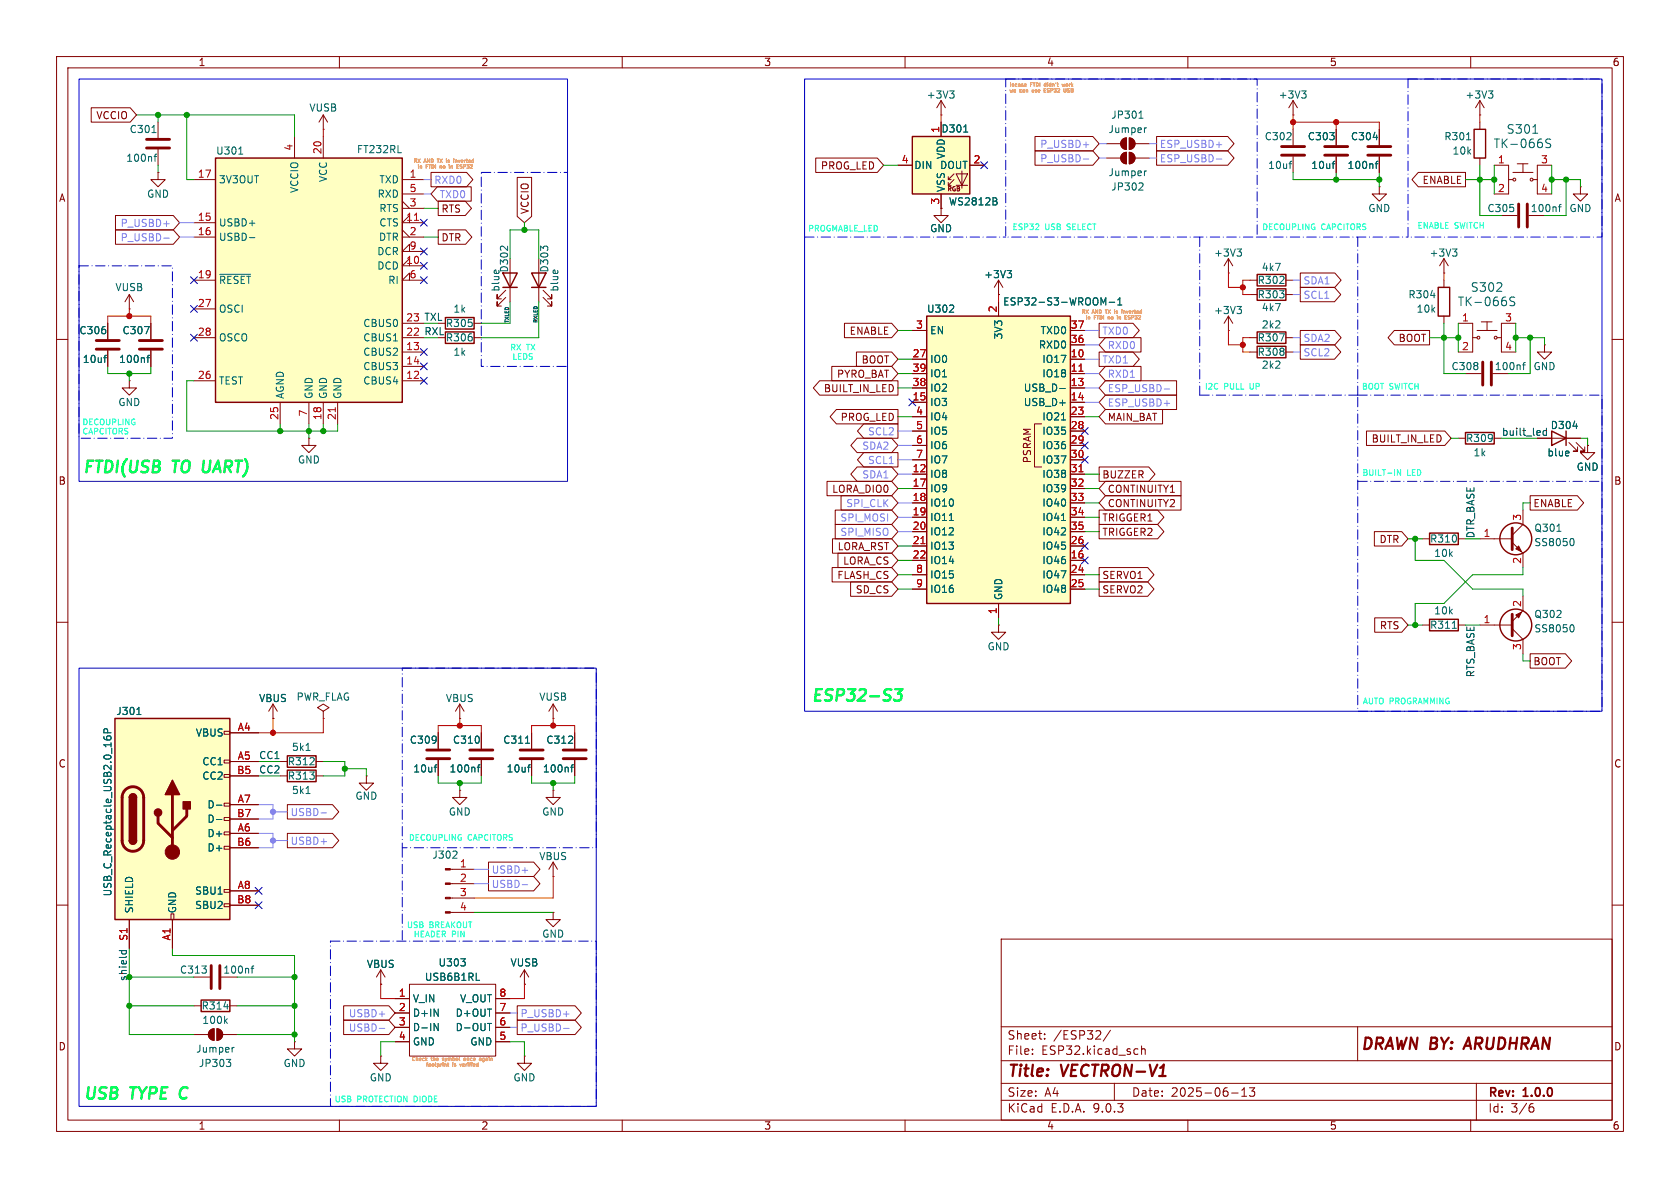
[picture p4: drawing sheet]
<svg xmlns="http://www.w3.org/2000/svg" width="297mm" height="210mm" viewBox="0 0 297 210" stroke-linecap="round" stroke-linejoin="round" font-family="sans-serif">
<defs><g id="words">
<g font-size="2.8" fill="#0f0">
<text x="14.4" y="84.2">FTDI(USB</text>
<text x="30.5" y="84.2">TO UART)</text>
<text x="143.2" y="124.6">ESP32-S3</text>
<text x="14.5" y="194.9">USB</text>
<text x="23" y="194.9">TYPE C</text>
</g>
<g font-size="2.8" fill="#840000">
<text x="178" y="190.9">Title:</text>
<text x="187.7" y="190.9">VECTRON-V1</text>
<text x="240.5" y="186.1">DRAWN BY:</text>
<text x="259.9" y="186.1">ARUDHRAN</text>
</g>
<g font-size="2.1" fill="#006464">
<text x="266.3" y="23.9">S301</text>
<text x="264" y="26.4">TK-066S</text>
<text x="259.9" y="51.8">S302</text>
<text x="257.6" y="54.3">TK-066S</text>
</g>
<g font-size="2.1" fill="#840000">
<text x="178" y="184">Sheet:</text>
<text x="186.2" y="184">/ESP32/</text>
<text x="178" y="186.7">File:</text>
<text x="184.1" y="186.7">ESP32.kicad_sch</text>
<text x="178" y="196.9">KiCad</text>
<text x="178" y="194.1">Size:</text>
<text x="184.7" y="194.1">A4</text>
<text x="185.7" y="196.9">E.D.A.</text>
<text x="193.3" y="196.9">9.0.3</text>
<text x="200" y="194.1">Date:</text>
<text x="207" y="194.1">2025-06-13</text>
<text x="263" y="194.3">Rev:</text>
<text x="263" y="196.9">Id:</text>
<text x="267.1" y="196.9">3/6</text>
<text x="269.4" y="194.3">1.0.0</text>
</g>
<g font-size="1.8" fill="#840000">
<text x="35" y="11.9">1</text>
<text x="85" y="11.9">2</text>
<text x="135" y="11.9">3</text>
<text x="185" y="11.9">4</text>
<text x="235" y="11.9">5</text>
<text x="285" y="11.9">6</text>
<text x="16.9" y="21.3">VCCIO</text>
<text x="10.3" y="35.9">A</text>
<text x="145" y="30.2">PROG_LED</text>
<text x="251.4" y="32.7">ENABLE</text>
<text x="285.3" y="35.9">A</text>
<text x="77.9" y="37.8">RTS</text>
<text x="93.7" y="37.9" transform="rotate(-90 93.7 37.9)">VCCIO</text>
<text x="77.9" y="42.9">DTR</text>
<text x="150.1" y="59.4">ENABLE</text>
<text x="152.2" y="64.5">BOOT</text>
<text x="247.2" y="60.6">BOOT</text>
<text x="145.6" y="69.5">BUILT_IN_LED</text>
<text x="147.9" y="67">PYRO_BAT</text>
<text x="148.5" y="74.6">PROG_LED</text>
<text x="195.7" y="74.6">MAIN_BAT</text>
<text x="182.5" y="82" transform="rotate(-90 182.5 82)">PSRAM</text>
<text x="242.4" y="78.4">BUILT_IN_LED</text>
<text x="10.3" y="85.9">B</text>
<text x="147" y="87.3">LORA_DIO0</text>
<text x="194.8" y="84.8">BUZZER</text>
<text x="195.7" y="87.3">CONTINUITY1</text>
<text x="195.7" y="89.9">CONTINUITY2</text>
<text x="271" y="89.9">ENABLE</text>
<text x="285.3" y="85.9">B</text>
<text x="194.8" y="94.9">TRIGGER2</text>
<text x="194.8" y="92.4">TRIGGER1</text>
<text x="148" y="97.5">LORA_RST</text>
<text x="149" y="100">LORA_CS</text>
<text x="243.8" y="96.2">DTR</text>
<text x="147.9" y="102.6">FLASH_CS</text>
<text x="151.2" y="105.1">SD_CS</text>
<text x="194.8" y="102.6">SERVO1</text>
<text x="194.8" y="105.1">SERVO2</text>
<text x="243.8" y="111.4">RTS</text>
<text x="271" y="117.8">BOOT</text>
<text x="10.3" y="135.9">C</text>
<text x="285.3" y="135.9">C</text>
<text x="10.3" y="185.9">D</text>
<text x="285.3" y="185.9">D</text>
<text x="35" y="199.9">1</text>
<text x="85" y="199.9">2</text>
<text x="135" y="199.9">3</text>
<text x="185" y="199.9">4</text>
<text x="235" y="199.9">5</text>
<text x="285" y="199.9">6</text>
</g>
<g font-size="1.8" fill="#006464">
<text x="163.7" y="17.6">+3V3</text>
<text x="226" y="17.6">+3V3</text>
<text x="259" y="17.6">+3V3</text>
<text x="22.8" y="23.7">C301</text>
<text x="54.6" y="19.9">VUSB</text>
<text x="166.3" y="23.6">D301</text>
<text x="195.9" y="23.7">Jumper</text>
<text x="196.4" y="21.2">JP301</text>
<text x="22.2" y="28.8">100nf</text>
<text x="38.1" y="27.5">U301</text>
<text x="63" y="27.3">FT232RL</text>
<text x="167.2" y="28.2" transform="rotate(-90 167.2 28.2)">VDD</text>
<text x="223.5" y="25">C302</text>
<text x="231.1" y="25">C303</text>
<text x="238.7" y="25">C304</text>
<text x="255.2" y="25">R301</text>
<text x="256.7" y="27.5">10k</text>
<text x="25.9" y="35.2">GND</text>
<text x="38.6" y="32.6">3V3OUT</text>
<text x="52.9" y="34.2" transform="rotate(-90 52.9 34.2)">VCCIO</text>
<text x="58" y="32.3" transform="rotate(-90 58 32.3)">VCC</text>
<text x="66.7" y="35.2">RXD</text>
<text x="67" y="32.6">TXD</text>
<text x="161.5" y="30.1">DIN</text>
<text x="166.1" y="30.1">DOUT</text>
<text x="167.2" y="34" transform="rotate(-90 167.2 34)">VSS</text>
<text x="195.9" y="31.3">Jumper</text>
<text x="196.4" y="33.9">JP302</text>
<text x="224.1" y="30.1">10uf</text>
<text x="231.7" y="30.1">10uf</text>
<text x="238.1" y="30.1">100nf</text>
<text x="38.6" y="40.2">USBD+</text>
<text x="67" y="37.7">RTS</text>
<text x="67" y="40.2">CTS</text>
<text x="164.3" y="41.2">GND</text>
<text x="167.6" y="36.5">WS2812B</text>
<text x="241.8" y="37.7">GND</text>
<text x="262.9" y="37.7">C305</text>
<text x="270.5" y="37.7">100nf</text>
<text x="277.4" y="37.7">GND</text>
<text x="38.6" y="42.8">USBD-</text>
<text x="66.6" y="45.3">DCR</text>
<text x="66.6" y="47.9">DCD</text>
<text x="66.9" y="42.8">DTR</text>
<text x="214.5" y="45.6">+3V3</text>
<text x="252.6" y="45.6">+3V3</text>
<text x="20.3" y="51.7">VUSB</text>
<text x="38.6" y="50.4">~{RESET}</text>
<text x="68.5" y="50.4">RI</text>
<text x="88.5" y="51.7" transform="rotate(-90 88.5 51.7)">blue</text>
<text x="90" y="48.3" transform="rotate(-90 90 48.3)">D302</text>
<text x="97.1" y="48.3" transform="rotate(-90 97.1 48.3)">D303</text>
<text x="98.9" y="51.7" transform="rotate(-90 98.9 51.7)">blue</text>
<text x="173.9" y="49.4">+3V3</text>
<text x="222.2" y="50.4">R302</text>
<text x="222.2" y="52.9">R303</text>
<text x="223" y="48.1">4k7</text>
<text x="248.9" y="52.9">R304</text>
<text x="13.9" y="59.3">C306</text>
<text x="21.6" y="59.3">C307</text>
<text x="38.6" y="55.5">OSCI</text>
<text x="64.1" y="58">CBUS0</text>
<text x="78.7" y="58">R305</text>
<text x="80.1" y="55.5">1k</text>
<text x="163.8" y="55.5">U302</text>
<text x="164.3" y="59.3">EN</text>
<text x="177.2" y="54.2">ESP32-S3-WROOM-1</text>
<text x="183.9" y="59.3">TXD0</text>
<text x="214.5" y="55.7">+3V3</text>
<text x="223" y="58.3">2k2</text>
<text x="223" y="55.2">4k7</text>
<text x="250.3" y="55.5">10k</text>
<text x="14.5" y="64.4">10uf</text>
<text x="21" y="64.4">100nf</text>
<text x="38.6" y="60.6">OSCO</text>
<text x="64.1" y="60.6">CBUS1</text>
<text x="64.1" y="63.1">CBUS2</text>
<text x="64.1" y="65.6">CBUS3</text>
<text x="78.7" y="60.6">R306</text>
<text x="80.1" y="63.1">1k</text>
<text x="164.3" y="64.4">IO0</text>
<text x="177.4" y="60.1" transform="rotate(-90 177.4 60.1)">3V3</text>
<text x="183.6" y="61.8">RXD0</text>
<text x="184.2" y="64.4">IO17</text>
<text x="222.2" y="60.6">R307</text>
<text x="222.2" y="63.1">R308</text>
<text x="223" y="65.4">2k2</text>
<text x="256.5" y="65.6">C308</text>
<text x="264.2" y="65.6">100nf</text>
<text x="271" y="65.6">GND</text>
<text x="20.8" y="72">GND</text>
<text x="38.6" y="68.2">TEST</text>
<text x="50.4" y="70.6" transform="rotate(-90 50.4 70.6)">AGND</text>
<text x="55.5" y="70.6" transform="rotate(-90 55.5 70.6)">GND</text>
<text x="58" y="70.6" transform="rotate(-90 58 70.6)">GND</text>
<text x="60.6" y="70.6" transform="rotate(-90 60.6 70.6)">GND</text>
<text x="64.1" y="68.2">CBUS4</text>
<text x="164.3" y="66.9">IO1</text>
<text x="164.3" y="69.4">IO2</text>
<text x="164.3" y="72">IO3</text>
<text x="180.9" y="69.4">USB_D-</text>
<text x="180.9" y="72">USB_D+</text>
<text x="184.2" y="66.9">IO18</text>
<text x="164.3" y="74.5">IO4</text>
<text x="164.3" y="77.1">IO5</text>
<text x="184.2" y="74.5">IO21</text>
<text x="184.2" y="77.1">IO35</text>
<text x="274.1" y="76">D304</text>
<text x="52.6" y="82.1">GND</text>
<text x="164.3" y="79.6">IO6</text>
<text x="164.3" y="82.1">IO7</text>
<text x="184.2" y="79.6">IO36</text>
<text x="184.2" y="82.1">IO37</text>
<text x="259.1" y="78.3">R309</text>
<text x="260.4" y="80.9">1k</text>
<text x="273.5" y="80.9">blue</text>
<text x="278.6" y="83.4">GND</text>
<text x="164.3" y="84.7">IO8</text>
<text x="164.3" y="87.2">IO9</text>
<text x="164.3" y="89.8">IO10</text>
<text x="184.2" y="84.7">IO38</text>
<text x="184.2" y="87.2">IO39</text>
<text x="184.2" y="89.8">IO40</text>
<text x="164.3" y="92.3">IO11</text>
<text x="164.3" y="94.8">IO12</text>
<text x="184.2" y="92.3">IO41</text>
<text x="184.2" y="94.8">IO42</text>
<text x="271.2" y="94.2">Q301</text>
<text x="164.3" y="97.4">IO13</text>
<text x="164.3" y="99.9">IO14</text>
<text x="184.2" y="97.4">IO45</text>
<text x="184.2" y="99.9">IO46</text>
<text x="252.7" y="96.1">R310</text>
<text x="253.4" y="98.7">10k</text>
<text x="271.2" y="96.7">SS8050</text>
<text x="164.3" y="102.5">IO15</text>
<text x="164.3" y="105">IO16</text>
<text x="177.4" y="106.2" transform="rotate(-90 177.4 106.2)">GND</text>
<text x="184.2" y="102.5">IO47</text>
<text x="184.2" y="105">IO48</text>
<text x="252.7" y="111.4">R311</text>
<text x="253.4" y="108.8">10k</text>
<text x="271.2" y="109.4">Q302</text>
<text x="271.2" y="112">SS8050</text>
<text x="174.5" y="115.2">GND</text>
<text x="45.7" y="124.3">VBUS</text>
<text x="52.3" y="124.1">PWR_FLAG</text>
<text x="78.7" y="124.3">VBUS</text>
<text x="95.2" y="124.1">VUSB</text>
<text x="20.5" y="126.6">J301</text>
<text x="34.5" y="130.4">VBUS</text>
<text x="72.4" y="131.7">C309</text>
<text x="80" y="131.7">C310</text>
<text x="88.9" y="131.7">C311</text>
<text x="96.5" y="131.7">C312</text>
<text x="35.7" y="135.5">CC1</text>
<text x="50.8" y="135.5">R312</text>
<text x="51.5" y="132.9">5k1</text>
<text x="73" y="136.8">10uf</text>
<text x="79.4" y="136.8">100nf</text>
<text x="89.5" y="136.8">10uf</text>
<text x="95.9" y="136.8">100nf</text>
<text x="35.7" y="138">CC2</text>
<text x="36.6" y="143.1">D-</text>
<text x="50.8" y="138">R313</text>
<text x="51.5" y="140.6">5k1</text>
<text x="62.7" y="141.6">GND</text>
<text x="36.6" y="145.6">D-</text>
<text x="36.6" y="148.2">D+</text>
<text x="79.2" y="144.4">GND</text>
<text x="95.8" y="144.4">GND</text>
<text x="36.6" y="150.7">D+</text>
<text x="76.3" y="152">J302</text>
<text x="95.2" y="152.2">VBUS</text>
<text x="19.9" y="158.5" transform="rotate(-90 19.9 158.5)">USB_C_Receptacle_USB2.0_16P</text>
<text x="23.7" y="161.5" transform="rotate(-90 23.7 161.5)">SHIELD</text>
<text x="31.3" y="161.5" transform="rotate(-90 31.3 161.5)">GND</text>
<text x="34.4" y="158.3">SBU1</text>
<text x="34.4" y="160.9">SBU2</text>
<text x="95.8" y="166">GND</text>
<text x="31.7" y="172.3">C313</text>
<text x="39.4" y="172.3">100nf</text>
<text x="64.8" y="171.3">VBUS</text>
<text x="75" y="173.6">USB6B1RL</text>
<text x="77.4" y="171">U303</text>
<text x="90.2" y="171">VUSB</text>
<text x="35.5" y="178.7">R314</text>
<text x="72.9" y="177.4">V_IN</text>
<text x="72.9" y="179.9">D+IN</text>
<text x="80.4" y="179.9">D+OUT</text>
<text x="81.2" y="177.4">V_OUT</text>
<text x="35.7" y="181.2">100k</text>
<text x="72.9" y="182.5">D-IN</text>
<text x="72.9" y="185">GND</text>
<text x="80.4" y="182.5">D-OUT</text>
<text x="83" y="185">GND</text>
<text x="34.6" y="186.3">Jumper</text>
<text x="35.1" y="188.8">JP303</text>
<text x="50" y="188.8">GND</text>
<text x="65.3" y="191.4">GND</text>
<text x="90.7" y="191.4">GND</text>
</g>
<g font-size="1.8" fill="#a90000">
<text x="166.1" y="23.6" transform="rotate(-90 166.1 23.6)">1</text>
<text x="51.8" y="26.7" transform="rotate(-90 51.8 26.7)">4</text>
<text x="56.9" y="27.3" transform="rotate(-90 56.9 27.3)">20</text>
<text x="159.3" y="29">4</text>
<text x="172" y="29">2</text>
<text x="264.7" y="29">1</text>
<text x="272.3" y="29">3</text>
<text x="34.9" y="31.5">17</text>
<text x="72.3" y="31.5">1</text>
<text x="72.3" y="34">5</text>
<text x="264.7" y="34">2</text>
<text x="272.3" y="34">4</text>
<text x="34.9" y="39.1">15</text>
<text x="34.9" y="41.7">16</text>
<text x="71.7" y="39.1">11</text>
<text x="72.3" y="36.6">3</text>
<text x="72.3" y="41.7">2</text>
<text x="166.1" y="36.3" transform="rotate(-90 166.1 36.3)">3</text>
<text x="71.7" y="46.7">10</text>
<text x="72.3" y="44.2">9</text>
<text x="34.9" y="49.3">19</text>
<text x="72.3" y="49.3">6</text>
<text x="34.9" y="54.4">27</text>
<text x="34.9" y="59.4">28</text>
<text x="71.7" y="56.9">23</text>
<text x="71.7" y="59.4">22</text>
<text x="161.9" y="58.2">3</text>
<text x="176.3" y="55.3" transform="rotate(-90 176.3 55.3)">2</text>
<text x="189.2" y="58.2">37</text>
<text x="258.4" y="56.9">1</text>
<text x="266" y="56.9">3</text>
<text x="71.7" y="62">13</text>
<text x="71.7" y="64.5">14</text>
<text x="161.2" y="63.2">27</text>
<text x="161.2" y="65.8">39</text>
<text x="189.2" y="60.7">36</text>
<text x="189.2" y="63.2">10</text>
<text x="189.2" y="65.8">11</text>
<text x="258.4" y="62">2</text>
<text x="266" y="62">4</text>
<text x="34.9" y="67.1">26</text>
<text x="71.7" y="67.1">12</text>
<text x="161.2" y="68.3">38</text>
<text x="161.2" y="70.9">15</text>
<text x="189.2" y="68.3">13</text>
<text x="189.2" y="70.9">14</text>
<text x="49.3" y="74.3" transform="rotate(-90 49.3 74.3)">25</text>
<text x="54.4" y="73.7" transform="rotate(-90 54.4 73.7)">7</text>
<text x="56.9" y="74.3" transform="rotate(-90 56.9 74.3)">18</text>
<text x="59.4" y="74.3" transform="rotate(-90 59.4 74.3)">21</text>
<text x="161.9" y="73.4">4</text>
<text x="161.9" y="75.9">5</text>
<text x="189.2" y="73.4">23</text>
<text x="189.2" y="75.9">28</text>
<text x="161.2" y="83.6">12</text>
<text x="161.9" y="78.5">6</text>
<text x="161.9" y="81">7</text>
<text x="189.2" y="78.5">29</text>
<text x="189.2" y="81">30</text>
<text x="189.2" y="83.6">31</text>
<text x="161.2" y="86.1">17</text>
<text x="161.2" y="88.6">18</text>
<text x="189.2" y="86.1">32</text>
<text x="189.2" y="88.6">33</text>
<text x="161.2" y="91.2">19</text>
<text x="161.2" y="93.7">20</text>
<text x="189.2" y="91.2">34</text>
<text x="189.2" y="93.7">35</text>
<text x="262.2" y="95">1</text>
<text x="269" y="92.1" transform="rotate(-90 269 92.1)">3</text>
<text x="161.2" y="96.3">21</text>
<text x="161.2" y="98.8">22</text>
<text x="161.9" y="101.3">8</text>
<text x="189.2" y="96.3">26</text>
<text x="189.2" y="98.8">16</text>
<text x="189.2" y="101.3">24</text>
<text x="269" y="99.8" transform="rotate(-90 269 99.8)">2</text>
<text x="161.9" y="103.9">9</text>
<text x="189.2" y="103.9">25</text>
<text x="269" y="107.4" transform="rotate(-90 269 107.4)">2</text>
<text x="176.3" y="108.7" transform="rotate(-90 176.3 108.7)">1</text>
<text x="262.2" y="110.2">1</text>
<text x="269" y="115" transform="rotate(-90 269 115)">3</text>
<text x="41.9" y="129.3">A4</text>
<text x="41.8" y="136.9">B5</text>
<text x="41.9" y="134.4">A5</text>
<text x="41.9" y="142">A7</text>
<text x="41.8" y="144.5">B7</text>
<text x="41.8" y="149.6">B6</text>
<text x="41.9" y="147.1">A6</text>
<text x="81.2" y="153.4">1</text>
<text x="81.2" y="156">2</text>
<text x="41.8" y="159.8">B8</text>
<text x="41.9" y="157.2">A8</text>
<text x="81.2" y="158.5">3</text>
<text x="81.2" y="161">4</text>
<text x="22.6" y="166.4" transform="rotate(-90 22.6 166.4)">S1</text>
<text x="30.2" y="166.4" transform="rotate(-90 30.2 166.4)">A1</text>
<text x="70.4" y="176.3">1</text>
<text x="70.4" y="178.8">2</text>
<text x="88.2" y="176.3">8</text>
<text x="88.2" y="178.8">7</text>
<text x="70.4" y="181.4">3</text>
<text x="70.4" y="183.9">4</text>
<text x="88.2" y="181.4">6</text>
<text x="88.2" y="183.9">5</text>
</g>
<g font-size="1.8" fill="#7f7fff">
<text x="183.8" y="28.9">P_USBD-</text>
<text x="183.8" y="26.4">P_USBD+</text>
<text x="204.9" y="26.4">ESP_USBD+</text>
<text x="204.9" y="28.9">ESP_USBD-</text>
<text x="76.7" y="32.7">RXD0</text>
<text x="77.6" y="35.2">TXD0</text>
<text x="21.2" y="40.3">P_USBD+</text>
<text x="21.2" y="42.9">P_USBD-</text>
<text x="230.3" y="50.5">SDA1</text>
<text x="230.3" y="53">SCL1</text>
<text x="194.8" y="59.4">TXD0</text>
<text x="194.8" y="64.5">TXD1</text>
<text x="195.7" y="61.9">RXD0</text>
<text x="230.3" y="60.6">SDA2</text>
<text x="230.3" y="63.2">SCL2</text>
<text x="195.7" y="67">RXD1</text>
<text x="195.7" y="69.5">ESP_USBD-</text>
<text x="153.4" y="77.2">SCL2</text>
<text x="195.7" y="72.1">ESP_USBD+</text>
<text x="152.3" y="79.7">SDA2</text>
<text x="153.4" y="82.2">SCL1</text>
<text x="149.5" y="89.9">SPI_CLK</text>
<text x="152.3" y="84.8">SDA1</text>
<text x="148.5" y="94.9">SPI_MISO</text>
<text x="148.5" y="92.4">SPI_MOSI</text>
<text x="51.3" y="149.5">USBD+</text>
<text x="51.3" y="144.5">USBD-</text>
<text x="86.8" y="154.6">USBD+</text>
<text x="86.8" y="157.2">USBD-</text>
<text x="61.6" y="182.6">USBD-</text>
<text x="61.6" y="180">USBD+</text>
<text x="91.9" y="182.6">P_USBD-</text>
<text x="91.9" y="180">P_USBD+</text>
</g>
<g font-size="1.8" fill="#009600">
<text x="74.9" y="59.3">RXL</text>
<text x="74.9" y="56.8">TXL</text>
<text x="260.9" y="95.3" transform="rotate(-90 260.9 95.3)">DTR_BASE</text>
<text x="260.9" y="119.8" transform="rotate(-90 260.9 119.8)">RTS_BASE</text>
</g>
<g font-size="1.8" fill="#0f0f0f">
<text x="265.4" y="77.1">built_led</text>
<text x="45.7" y="136.8">CC2</text>
<text x="45.7" y="134.3">CC1</text>
<text x="22.5" y="173.5" transform="rotate(-90 22.5 173.5)">shield</text>
</g>
<g font-size="1.4" fill="#0ff">
<text x="142.8" y="41.1">PROGMABLE_LED</text>
<text x="178.9" y="40.9">ESP32</text>
<text x="184.7" y="40.9">USB</text>
<text x="188.8" y="40.9">SELECT</text>
<text x="223" y="40.9">DECOUPLING</text>
<text x="233.6" y="40.9">CAPCITORS</text>
<text x="250.5" y="40.6">ENABLE</text>
<text x="257.1" y="40.6">SWITCH</text>
<text x="90.1" y="62.2">RX</text>
<text x="90.5" y="63.8">LEDS</text>
<text x="93.1" y="62.2">TX</text>
<text x="212.9" y="69.1">I2C</text>
<text x="216.4" y="69.1">PULL</text>
<text x="221.1" y="69.1">UP</text>
<text x="240.7" y="69.1">BOOT SWITCH</text>
<text x="14.5" y="75.4">DECOUPLING</text>
<text x="14.5" y="77">CAPCITORS</text>
<text x="240.7" y="84.3">BUILT-IN</text>
<text x="248.7" y="84.3">LED</text>
<text x="240.8" y="124.7">AUTO PROGRAMMING</text>
<text x="72.2" y="148.8">DECOUPLING</text>
<text x="82.7" y="148.8">CAPCITORS</text>
<text x="71.8" y="164.3">USB</text>
<text x="73" y="165.9">HEADER PIN</text>
<text x="75.9" y="164.3">BREAKOUT</text>
<text x="59.1" y="195.1">USB</text>
<text x="63.1" y="195.1">PROTECTION DIODE</text>
</g>
<text font-size="1.1" fill="#840000" x="167.4" y="34">RGB</text>
<g font-size=".9" fill="#f90">
<text x="178.3" y="16.6">we</text>
<text x="178.3" y="15.5">Incase</text>
<text x="180.3" y="16.6">can</text>
<text x="182.2" y="15.5">FTDI</text>
<text x="182.8" y="16.6">use</text>
<text x="185" y="15.5">didn't</text>
<text x="185.3" y="16.6">ESP32</text>
<text x="188.5" y="15.5">work</text>
<text x="189.1" y="16.6">USB</text>
<text x="73" y="29">RX</text>
<text x="75" y="29">AND</text>
<text x="77.7" y="29">TX</text>
<text x="79.6" y="29">is</text>
<text x="81.2" y="29">inverted</text>
<text x="73.7" y="30">in</text>
<text x="75.4" y="30">FTDI</text>
<text x="78.1" y="30">no</text>
<text x="80.1" y="30">in</text>
<text x="81.8" y="30">ESP32</text>
<text x="191.1" y="55.7">RX</text>
<text x="191.8" y="56.7">in</text>
<text x="193.1" y="55.7">AND</text>
<text x="193.5" y="56.7">FTDI</text>
<text x="195.8" y="55.7">TX</text>
<text x="196.2" y="56.7">no</text>
<text x="197.7" y="55.7">is</text>
<text x="198.2" y="56.7">in</text>
<text x="199.3" y="55.7">inverted</text>
<text x="199.9" y="56.7">ESP32</text>
<text x="72.6" y="187.7">Check</text>
<text x="75.2" y="188.8">footprint</text>
<text x="76.3" y="187.7">the</text>
<text x="78.6" y="187.7">symbol</text>
<text x="80.1" y="188.8">is</text>
<text x="81.7" y="188.8">verified</text>
<text x="82.7" y="187.7">once</text>
<text x="85.8" y="187.7">again</text>
</g>
<g font-size=".9" fill="#0f0f0f">
<text x="90" y="57.2" transform="rotate(-90 90 57.2)">TXLED</text>
<text x="95.1" y="57.2" transform="rotate(-90 95.1 57.2)">RXLED</text>
</g>
</g></defs>
<g fill="none" stroke="#840000" stroke-width=".18">
<path d="M10 10h277v190h-277zM12 12h273v186h-273zM60 10v2M110 10v2M160 10v2M210 10v2M260 10v2M57.1 22.9h.1M57.1 20.3l-.7 1.3M57.1 20.3l.8 1.3M57.1 20.3v2.6M228.6 22.9v2.8"/>
<path d="M228.6 27.7v2.8M83.8 59.7h1.3M83.8 57.2h1.3M95.2 48.3v5M96 52.6l1.5 1.5v-.8v.8h-.7M96 51.3l1.5 1.5v-.7v.7h-.7M217.2 58.4h.1M217.2 48.3h.1M217.2 55.9l-.8 1.3M217.2 55.9l.7 1.3M217.2 45.7v2.6M217.2 55.9v2.5"/>
<path d="M217.2 45.7l-.8 1.3M217.2 45.7l.7 1.3M221 52.1h1.2M221 49.5h1.2M221 59.7h1.2M227.3 52.1h1.3M227.3 49.5h1.3M227.3 59.7h1.3M255.3 49.5v1.3M255.3 55.9v1.3M10 60h2M54.6 77.5v1.2h1.3l-1.3 1.3-1.3-1.3h1.3"/>
<path d="M54.6 77.5h.1M285 60h2M261.6 95.3h5.7M267.3 95.9l1.9 1.9v2.5M269.2 90.2v2.5l-1.9 1.9M10 110h2M261.6 110.5h5.7M267.3 111.1l1.9 1.9v2.6M269.2 105.4v2.6l-1.9 1.9M285 110h2M49.5 134.6h1.3M55.9 134.6h1.2"/>
<path d="M77.5 129.5v2.8M77.5 134.4v2.8M81.3 139.7v1.3h1.2l-1.2 1.2-1.3-1.2h1.3M81.3 139.7h.1M81.3 127h.1M81.3 124.5l-.8 1.2M81.3 124.5l.7 1.2M81.3 124.5v2.5M85.1 129.5v2.8M85.1 134.4v2.8M94 129.5v2.8M94 134.4v2.8"/>
<path d="M97.8 139.7v1.3h1.3l-1.3 1.2-1.3-1.2h1.3M97.8 139.7h.1M97.8 127h.1M97.8 124.5l-.8 1.2M97.8 124.5l.8 1.2M97.8 124.5v2.5M101.6 129.5v2.8M101.6 134.4v2.8M79.6 153.7h4.2M79.6 156.2h4.2M79.6 158.8h4.2M10 160h2"/>
<path d="M34.3 172.7h2.8M79.6 161.3h4.2M177 166h108v32h-108zM285 160h2M34.3 182.9h2.5M37.1 182.2l.7-.3v2a1.02 1.02 0 0 1-.9-.6 1.02 1.02 0 0 1 .2-1.1zM38.4 181.9a1.02 1.02 0 0 1 1 1 1.02 1.02 0 0 1-1 1zM39.4 182.9h2.5M60 198v2M67.3 186.7v1.3h1.3l-1.3 1.2-1.3-1.2h1.3M67.3 186.7h.1M110 198v2"/>
<path d="M160 198v2M177 194.5h108M177 191.5h108M177 187.5h108M177 181.5h108M182.5 186.3v.1M182.5 185.5v.1M184.7 183.6v.1M184.7 182.8v.1M196.3 182.1l-1.3 2M197 191.5v3M201 185.4l.2 .1"/>
<path d="M201.2 186.3l-.2 .1M201.8 184.9v1.5M201.8 185.5l.2-.1 .4 .1 .1 .9M210 198v2M217.7 193.2h1.2M219.5 193.8h.9M219.5 192.7l.5-.4v1.5M220.9 192.3h.9l-.5 .6 .4 .1v.7l-.2 .1h-.4l-.2-.1M240 181.5v6M260 198v2M261 191.5v6.5M270.6 195.7h.4l.2 .3-.1 .5-.5 .1"/>
<path d="M271 195.1l-.4 .1"/>
</g>
<path d="M259.6 183.4l-.9 2" fill="none" stroke="#840000" stroke-width=".4"/>
<g fill="none" stroke="#840000" stroke-width=".51">
<path d="M226.6 25.9h4M226.6 27.4h4M267.3 93.3v3.9M267.3 108.6v3.8M75.4 132.6h4.1M75.4 134.1h4.1M83.1 132.6h4M83.1 134.1h4M91.9 132.6h4.1M91.9 134.1h4.1M99.6 132.6h4M99.6 134.1h4"/>
<path d="M37.3 170.7v4.1M38.9 170.7v4.1"/>
</g>
<g fill="none" stroke="#006464" stroke-width=".18">
<path d="M227.9 28.9h.5M228.4 28.5l-.3 .1M97.8 47.8l.3-.1 .1 .7M218.7 54.2h.8l-.5 .5M218.7 44h.8l-.5 .5M219.2 54.7l.3 .2v.3l-.3 .2M219.2 44.5l.3 .2v.3l-.3 .3M226.2 59h.9l-.6 1.3M252.9 52.2h.8M275.2 93.9h.8M278 95.2a.79 .79 0 0 1 0 1.3M278 110.4a.79 .79 0 0 1 0 1.3"/>
<path d="M54.1 132.7h.7M76.8 135.6h.4M77.2 135.2l-.2 .1M84.4 135.6h.5M84.9 135.2l-.3 .2v1.1M92.9 131.4h.7M93.3 135.6h.4M93.7 135.2l-.2 .1M100.9 135.6h.5M101.4 135.2l-.3 .2v1.1M80.7 150.5l.1 .2-.1 .3-.7 .7h.8M44.4 171.2h.5"/>
<path d="M44.9 170.8l-.3 .1v1.1M40 187.3h.8l-.4 .5M40.5 187.8l.3 .2v.3l-.3 .2M41.4 185.2l-.3 .1"/>
</g>
<g fill="none" stroke="#840000" stroke-width=".25">
<path d="M78.7 56.1h5.1v2.1h-5.1zM78.7 58.7h5.1v2h-5.1zM94 48.3h2.5l-1.3 2.5zM94 50.8h2.5M222.2 51.1h5.1v2h-5.1zM222.2 48.5h5.1v2h-5.1zM222.2 58.7h5.1v2h-5.1zM254.3 50.8h2v5.1h-2zM50.8 133.6h5.1v2h-5.1z"/>
<circle cx="268" cy="95.2" r="2.82"/>
<circle cx="268" cy="110.5" r="2.82"/>
</g>
<g fill="#840000" stroke="#840000" stroke-width=".18">
<path d="M78.7 153.5h.9v.3h-.9z"/>
<path d="M78.7 156.1h.9v.2h-.9z"/>
<path d="M78.7 158.6h.9v.3h-.9z"/>
<path d="M78.7 161.2h.9v.2h-.9z"/>
<path d="M37.1 182.2l.7-.3v2a1.02 1.02 0 0 1-.9-.6 1.02 1.02 0 0 1 .2-1.1z"/>
<path d="M38.4 181.9a1.02 1.02 0 0 1 1 1 1.02 1.02 0 0 1-1 1z"/>
<path d="M268 108.7l1-.5-.5 1z"/>
<path d="M268 97l.5-.5 .5 1z"/>
</g>
<path d="M38.1 27.9h33v43.2h-33z" fill="#ffffc2"/>
<path d="M38.1 27.9h33v43.2h-33zM88.9 48.3h2.5l-1.2 2.5zM88.9 50.8h2.5M222.2 61.2h5.1v2h-5.1zM259.1 76.5h5.1v2h-5.1zM274.3 76.2l2.6 1.3-2.6 1.2zM276.9 76.2v2.5M252.7 94.2h5.1v2.1h-5.1zM252.7 109.5h5.1v2h-5.1zM50.8 136.1h5.1v2.1h-5.1z" fill="none" stroke="#840000" stroke-width=".25"/>
<g fill="none" stroke="#840000" stroke-width=".18">
<path d="M27.9 30.5v1.3h1.3l-1.3 1.2-1.2-1.2h1.2M27.9 30.5h.1M27.9 21.6v2.8M27.9 26.4v2.8M34.3 31.8h3.8M34.3 39.4h3.8M52.1 24.1v3.8M57.1 24.1v3.8M71.1 31.8h3.8M71.1 34.3h3.8M71.1 36.8h3.8M71.1 35.6l1.3 1.2"/>
<path d="M72.4 39.4v-1.3l-1.3 1.3h3.8M236.2 22.9v2.8M236.2 27.7v2.8M243.8 33v1.3h1.3l-1.3 1.3-1.2-1.3h1.2M243.8 33h.1M243.8 22.9v2.8M243.8 27.7v2.8M19 57.2v2.7M22.9 54.6h.1M22.9 52.1l-.8 1.2M22.9 52.1l.7 1.2M22.9 52.1v2.5"/>
<path d="M26.7 57.2v2.7M34.3 41.9h3.8M34.3 49.5h3.8M34.3 54.6h3.8M34.3 59.7h3.8M71.1 41.9h3.8M71.1 59.7h3.8M71.1 40.6l1.3 1.3M71.1 57.2h3.8M72.4 44.5v-1.3l-1.3 1.3h3.8M72.4 47v-1.3l-1.3 1.3h3.8M72.4 49.5v-1.2l-1.3 1.2h3.8"/>
<path d="M89.4 52.6l-1.5 1.5v-.8v.8h.7M89.4 51.3l-1.5 1.5v-.7v.7h.7M90.2 48.3v5M19 62v2.8M22.9 67.3v1.3h1.2l-1.2 1.3-1.3-1.3h1.3M22.9 67.3h.1M26.7 62v2.8M34.3 67.3h3.8M49.5 71.1v3.8M54.6 71.1v3.8M57.1 71.1v3.8M59.7 71.1v3.8"/>
<path d="M71.1 67.3h3.8M71.1 62.2h3.8M71.1 64.8h3.8M221 62.2h1.2M227.3 62.2h1.3M257.8 77.5h1.3M259.1 66h2.8M264.2 77.5h1.2M271.8 77.5h7.6M273 61v1.2h1.3l-1.3 1.3-1.2-1.3h1.2M273 61h.1M277.4 78.2l1.5 1.6h-.8h.8v-.8"/>
<path d="M278.6 78.2l1.6 1.6h-.8h.8v-.8M280.7 78.7v1.3h1.2l-1.2 1.3-1.3-1.3h1.3M280.7 78.7h.1M251.5 95.3h1.2M257.8 95.3h1.3M251.5 110.5h1.2M257.8 110.5h1.3M49.5 137.2h1.3M55.9 137.2h1.2M57.1 125.7l1.1-.6-1.1-.6-1 .6 1 .6v1.3M57.1 127h.1M64.8 137.2v1.2h1.2l-1.2 1.3-1.3-1.3h1.3"/>
<path d="M64.8 137.2h.1M67.3 174h.1M67.3 171.5l-.8 1.2M67.3 171.5l.8 1.2M67.3 171.5v2.5M69.8 176.5h2.6M69.8 179.1h2.6M72.4 174h15.2v12.7h-15.2zM87.6 176.5h2.6M87.6 179.1h2.6M92.7 174h.1M92.7 171.5l-.8 1.2"/>
<path d="M92.7 171.5l.8 1.2M92.7 171.5v2.5M97.8 161.3v1.3h1.3l-1.3 1.2-1.3-1.2h1.3M97.8 161.3h.1M52.1 184.2v1.2h1.2l-1.2 1.3-1.3-1.3h1.3M52.1 184.2h.1M69.8 181.6h2.6M69.8 184.2h2.6M87.6 181.6h2.6M87.6 184.2h2.6"/>
</g>
<g fill="none" stroke="#006464" stroke-width=".18">
<path d="M26.9 23.4h.7M27.2 27.7h.5M27.7 27.2l-.3 .2v1.1M42.2 27.2h.7M70.4 27h.6M235.5 28.9h.5M236 28.5l-.3 .1M242.8 24.3h.7M243.1 28.9h.5M243.6 28.5l-.3 .2v1.1M25.5 57.7h.9l-.6 1.3M38.8 48.5h5.5"/>
<path d="M44.1 42h1M87.4 47.8l.3-.1 .1 .7M18.3 63.2h.5M18.8 62.8l-.2 .1M26 63.2h.4M26.4 62.8l-.3 .2v1.1M269.2 64.5h.5M269.7 64.1l-.3 .2v1M277.3 79.8l.1 .2-.6 .2M278.1 75.3h.8M256.8 111.1h.7M54.1 140.3h.7"/>
<path d="M76.7 178.4l.8 1.2v-1.2M81.5 169.5h.7l-.4 .5M82.2 170.1v.5M84.2 173.3h.6M76.7 180.9l.8 1.3v-1.3M86.2 180.9h.7"/>
</g>
<path d="M73.3 39h.7M59.3 72.1v.7" fill="none" stroke="#a90000" stroke-width=".18"/>
<path d="M25.9 24.6h4.1M25.9 26.2h4.1M234.2 25.9h4.1M234.2 27.4h4.1M241.8 25.9h4.1M241.8 27.4h4.1M17 60.2h4.1M17 61.7h4.1M24.6 60.2h4.1M24.6 61.7h4.1M262.1 64v4.1M263.7 64v4.1" fill="none" stroke="#840000" stroke-width=".51"/>
<path d="M20.3 127h20.3v35.6h-20.3z" fill="#ffffc2"/>
<g fill="none" stroke="#840000" stroke-width=".18">
<path d="M166.4 36.8v1.3h1.2l-1.2 1.3-1.3-1.3h1.3M166.4 36.8h.1M255.3 48.3h.1M255.3 45.7l-.8 1.3M255.3 45.7l.7 1.3M255.3 45.7v2.6M39.6 129.3h1v.5h-1zM39.6 134.4h1v.5h-1zM39.6 136.9h1v.5h-1zM40.6 129.5h5.1M40.6 134.6h5.1M40.6 137.2h5.1"/>
<path d="M48.3 127h.1M48.3 124.5l-.8 1.2M48.3 124.5l.7 1.2M48.3 124.5v2.5M39.6 142h1v.5h-1zM39.6 144.5h1v.5h-1zM39.6 147.1h1v.5h-1zM39.6 149.6h1v.5h-1zM39.6 157.2h1v.5h-1zM39.6 159.8h1v.5h-1zM40.6 142.2h5.1M40.6 144.8h5.1"/>
<path d="M40.6 147.3h5.1M40.6 149.9h5.1M40.6 157.5h5.1M97.8 154.9h.1M97.8 152.4l-.8 1.3M97.8 152.4l.8 1.3M97.8 152.4v2.5M22.9 162.6v5M30.2 161.5h.5v1.1h-.5zM30.5 162.6v5M34.3 177.8h1.3M40.6 160h5.1"/>
<path d="M40.6 177.8h1.3M92.7 186.7v1.3h1.3l-1.3 1.2-1.3-1.2h1.3M92.7 186.7h.1"/>
</g>
<path d="M20.3 127h20.3v35.6h-20.3zM22.9 141a.64 .64 0 0 1 .6-.7 .64 .64 0 0 1 .6 .7M22.9 148.6a.64 .64 0 0 0 .6 .6 .64 .64 0 0 0 .6-.6M35.6 176.8h5v2h-5z" fill="none" stroke="#840000" stroke-width=".25"/>
<path d="M22.1 139.6a1.9 1.9 0 0 1 2.1-.4 1.9 1.9 0 0 1 1.2 1.8v7.6a1.91 1.91 0 0 1-1.9 1.9 1.91 1.91 0 0 1-1.9-1.9v-7.8l.2-.6zM27.9 144.3v1.2l2.6 2.6M30.5 140.5v10.1M33 143v1.3l-2.5 2.5" fill="none" stroke="#840000" stroke-width=".51"/>
<g fill="#840000" stroke="#840000" stroke-width=".25">
<path d="M22.9 141h1.2v7.6h-1.2z"/>
<path d="M23 140.5a.64 .64 0 0 1 .7-.1 .64 .64 0 0 1 .4 .6h-1.2z"/>
<path d="M22.9 148.6h1.2a.64 .64 0 0 1-.6 .6 .64 .64 0 0 1-.6-.6z"/>
<path d="M30.5 137.9l1.2 2.6h-2.5z"/>
<path d="M32.4 141.7h1.3v1.3h-1.3z"/>
<circle cx="27.9" cy="143.6" r=".63"/>
</g>
<circle cx="30.5" cy="150.6" r="1.27" fill="#840000" stroke="#840000" stroke-width=".18"/>
<path d="M256.8 44h.8l-.5 .5M257.3 44.5l.3 .2v.3l-.3 .3M18.4 130.2v.4a.86 .86 0 0 0 1.2 0l-.1-.5h-.4l-.3 .2v.3l.3 .2M19 129.5v-.6l-.2-.1-.3 .1-.1 .6h1.2M24.2 126.3h.7M38.3 142.3h.9M38.3 144.9h.9M39.6 178h.8M39.8 180.4l.4 .5M40.2 180.1l-.5 .5" fill="none" stroke="#006464" stroke-width=".18"/>
<path d="M163.8 55.9h25.4v50.8h-25.4z" fill="#ffffc2"/>
<path d="M163.8 55.9h25.4v50.8h-25.4z" fill="none" stroke="#840000" stroke-width=".25"/>
<g fill="none" stroke="#840000" stroke-width=".18">
<path d="M166.4 17.8l-.8 1.3M166.4 17.8l.7 1.3M166.4 17.8v2.5M166.4 20.3h.1M161.3 58.4h2.5M176.5 53.3v2.6M189.2 58.4h2.6M161.3 63.5h2.5M161.3 66h2.5M161.3 68.6h2.5M161.3 71.1h2.5M161.3 73.7h2.5"/>
<path d="M161.3 76.2h2.5M161.3 78.7h2.5M184.1 74.9h-1.2v7.7h1.2M189.2 63.5h2.6M189.2 66h2.6M189.2 68.6h2.6M189.2 71.1h2.6M189.2 73.7h2.6M189.2 76.2h2.6M189.2 78.7h2.6M189.2 61h2.6M161.3 81.3h2.5"/>
<path d="M161.3 83.8h2.5M161.3 86.4h2.5M161.3 88.9h2.5M161.3 91.4h2.5M161.3 94h2.5M161.3 96.5h2.5M161.3 99.1h2.5M189.2 81.3h2.6M189.2 83.8h2.6M189.2 86.4h2.6M189.2 88.9h2.6M189.2 91.4h2.6"/>
<path d="M189.2 94h2.6M189.2 96.5h2.6M189.2 99.1h2.6M161.3 101.6h2.5M161.3 104.1h2.5M176.5 110.5v1.3h1.3l-1.3 1.2-1.2-1.2h1.2M176.5 110.5h.1M176.5 106.7v2.5M189.2 101.6h2.6M189.2 104.1h2.6"/>
</g>
<path d="M167.9 16.1h.8l-.5 .5M168.4 16.6l.3 .2v.3l-.3 .2M167.8 55.2h.8M168.5 54v.5M195.1 53.6l.4-1v1.3M196.1 53.4h1M197.6 53.9h.7M197.6 53l.4-.4v1.3M187.4 68.7h.9M187.7 74.2h.7M167.8 92h.8M187.7 92h.7" fill="none" stroke="#006464" stroke-width=".18"/>
<path d="M190.7 65.6h.8M162.8 96.1h.7M190.7 83.4h.8" fill="none" stroke="#a90000" stroke-width=".18"/>
<path d="M161.3 24.1h10.1v10.2h-10.1z" fill="#ffffc2"/>
<g fill="none" stroke="#840000" stroke-width=".18">
<path d="M16.1 19h6.9l1.1 1.3-1.1 1.3h-6.9zM228.6 17.8l-.8 1.3M228.6 17.8l.8 1.3M228.6 17.8v2.5M261.6 17.8v2.5M261.6 17.8l-.7 1.3M261.6 17.8l.8 1.3M20.4 38.1h10.2l1.1 1.3-1.1 1.2h-10.2zM76.2 30.5h6.3l1.1 1.3-1.1 1.2h-6.3zM77.3 33h6v2.6h-6l-1.1-1.3zM77.5 35.6h4.8l1.1 1.2-1.1 1.3h-4.8zM91.4 31.4h2.6v6.9l-1.3 1.1-1.3-1.1z"/>
<path d="M144.2 27.9h10.9l1.1 1.3-1.1 1.3h-10.9zM158.7 29.2h2.6M166.4 36.8h.1M166.4 21.6v2.5M166.4 34.3v2.5M167.6 31.8h.5M167.6 32.8h.5M168.7 30.7l-1.1 1.1v-.6M168.7 31.8l-1.1 1v-.5M169 30.7h2.1l-1 2.1zM169 32.8h2.1M170.1 30.2v3.1"/>
<path d="M171.4 29.2h2.6M183 26.7h10.2l1.1 1.2-1.1 1.3h-10.2zM183 24.1h10.2l1.1 1.3-1.1 1.3h-10.2zM195.6 25.4h2.5M195.6 27.9h2.5M198.4 24.7l.7-.3v2a1.02 1.02 0 0 1-.9-.6 1.02 1.02 0 0 1 .2-1.1zM198.4 27.2l.7-.3v2.1a1.02 1.02 0 0 1-.9-.7 1.02 1.02 0 0 1 .2-1.1zM199.6 24.4a1.02 1.02 0 0 1 1.1 1 1.02 1.02 0 0 1-1.1 1zM199.6 26.9a1.02 1.02 0 0 1 1.1 1 1.02 1.02 0 0 1-1.1 1.1zM200.7 25.4h2.5M200.7 27.9h2.5M204.5 24.1h12.6l1.1 1.3-1.1 1.3h-12.6z"/>
<path d="M204.5 26.7h12.6l1.1 1.2-1.1 1.3h-12.6zM228.6 20.3h.1M236.2 22.9v2.8M236.2 27.7v2.8M243.8 22.9v2.8M243.8 27.7v2.8M250.7 30.5h8.4v2.5h-8.4l-1.1-1.2zM261.6 20.3h.1M261.6 21.6v1.3M261.6 27.9v1.3M264.2 29.2h2.5v5.1h-2.5M265.4 38.1h2.8"/>
<path d="M266.7 31.8h.8M267.5 30.5h3.5M268.2 29h1.9M269.2 29v1.5M271 31.8h.8M274.3 29.2h-2.5v5.1h2.5M279.4 33v1.3h1.3l-1.3 1.3-1.3-1.3h1.3M279.4 33h.1M19 57.2v2.7M20.4 40.6h10.2l1.1 1.3-1.1 1.3h-10.2zM26.7 57.2v2.7M77.5 40.6h4.8l1.1 1.3-1.1 1.3h-4.8z"/>
<path d="M149.3 57.1h8.3l1.1 1.3-1.1 1.3h-8.3zM161.3 58.4h2.5M176.5 52.1h.1M176.5 49.5l-.7 1.3M176.5 49.5l.8 1.3M176.5 49.5v2.6M176.5 53.3v2.6M189.2 58.4h2.6M194.3 57.1h6l1.1 1.3-1.1 1.3h-6zM195.4 59.7h6.3v2.5h-6.3l-1.1-1.2zM229.9 58.4h6.1l1.1 1.3-1.1 1.3h-6.1zM229.9 48.3h6.1l1.1 1.2-1.1 1.3h-6.1z"/>
<path d="M229.9 50.8h6l1.1 1.3-1.1 1.2h-6zM246.5 58.4h6.2v2.6h-6.2l-1.1-1.3zM257.8 57.2h2.5v5h-2.5M260.3 59.7h.8M261.1 58.4h3.6M261.9 56.9h1.9M262.9 56.9v1.5M264.7 59.7h.7M268 57.2h-2.6v5h2.6M19 62v2.8M26.7 62v2.8M144.9 67.3h13.8v2.6h-13.8l-1.1-1.3z"/>
<path d="M147.1 64.8h10.5l1.1 1.2-1.1 1.3h-10.5zM147.9 72.4h10.8v2.5h-10.8l-1.2-1.2zM151.4 62.2h6.2l1.1 1.3-1.1 1.3h-6.2zM151.5 77.5h6.1l1.1 1.2-1.1 1.3h-6.1l-1.1-1.3zM152.7 74.9h6v2.6h-6l-1.1-1.3zM161.3 63.5h2.5M161.3 66h2.5M161.3 68.6h2.5M161.3 71.1h2.5M161.3 73.7h2.5M161.3 76.2h2.5M161.3 78.7h2.5"/>
<path d="M189.2 63.5h2.6M189.2 66h2.6M189.2 68.6h2.6M189.2 71.1h2.6M189.2 73.7h2.6M189.2 76.2h2.6M189.2 78.7h2.6M189.2 61h2.6M194.3 62.2h6l1.1 1.3-1.1 1.3h-6zM195.4 69.8h12.6v2.6h-12.6l-1.1-1.3zM195.4 64.8h6.3v2.5h-6.3l-1.1-1.3zM195.4 67.3h12.6v2.6h-12.6l-1.1-1.3z"/>
<path d="M195.4 72.4h10.1v2.5h-10.1l-1.1-1.2zM229.9 61h6l1.1 1.2-1.1 1.3h-6zM241.6 76.2h13.8l1.1 1.3-1.1 1.2h-13.8zM271.8 77.5h2.5M276.9 77.5h2.5M280.7 78.7h.1M146.2 85.1h11.4l1.1 1.3-1.1 1.2h-11.4zM147.2 95.2h10.4l1.1 1.3-1.1 1.3h-10.4zM147.7 92.7h9.9l1.1 1.3-1.1 1.3h-9.9zM147.7 90.2h9.9l1.1 1.2-1.1 1.3h-9.9zM148.1 97.8h9.5l1.1 1.3-1.1 1.2h-9.5zM148.7 87.6h8.9l1.1 1.3-1.1 1.3h-8.9z"/>
<path d="M151.5 82.5h6.1l1.1 1.3-1.1 1.3h-6.1l-1.1-1.3zM152.7 80h6v2.6h-6l-1.1-1.3zM161.3 81.3h2.5M161.3 83.8h2.5M161.3 86.4h2.5M161.3 88.9h2.5M161.3 91.4h2.5M161.3 94h2.5M161.3 96.5h2.5M161.3 99.1h2.5M189.2 81.3h2.6M189.2 83.8h2.6"/>
<path d="M189.2 86.4h2.6M189.2 88.9h2.6M189.2 91.4h2.6M189.2 94h2.6M189.2 96.5h2.6M189.2 99.1h2.6M194.3 82.5h8.8l1.1 1.3-1.1 1.3h-8.8zM194.3 92.7h10.4l1.1 1.3-1.1 1.3h-10.4zM194.3 90.2h10.4l1.1 1.2-1.1 1.3h-10.4zM195.4 85.1h13.4v2.5h-13.4l-1.1-1.2zM195.4 87.6h13.4v2.6h-13.4l-1.1-1.3zM243 94h4.8l1.1 1.3-1.1 1.2h-4.8z"/>
<path d="M270.5 87.6h8.4l1.1 1.3-1.1 1.3h-8.4zM147.1 100.3h10.5l1.1 1.3-1.1 1.3h-10.5zM150.4 102.9h7.2l1.1 1.2-1.1 1.3h-7.2zM161.3 101.6h2.5M161.3 104.1h2.5M176.5 106.7v2.5M189.2 101.6h2.6M189.2 104.1h2.6M194.3 100.3h8.6l1.1 1.3-1.1 1.3h-8.6zM194.3 102.9h8.6l1.1 1.2-1.1 1.3h-8.6zM243 109.2h4.8l1.1 1.3-1.1 1.3h-4.8zM270.5 115.6h6.2l1.2 1.2-1.2 1.3h-6.2z"/>
<path d="M40.6 129.5h5.1M40.6 134.6h5.1M40.6 137.2h5.1M48.3 127h.1M77.5 129.5v2.8M77.5 134.4v2.8M85.1 129.5v2.8M85.1 134.4v2.8M94 129.5v2.8M94 134.4v2.8M101.6 129.5v2.8M101.6 134.4v2.8"/>
<path d="M40.6 142.2h5.1M40.6 144.8h5.1M40.6 147.3h5.1M40.6 149.9h5.1M40.6 157.5h5.1M50.8 147.3h8l1.1 1.3-1.1 1.3h-8zM50.8 142.2h8l1.1 1.3-1.1 1.3h-8zM86.4 152.4h7.9l1.2 1.3-1.2 1.2h-7.9zM86.4 154.9h7.9l1.2 1.3-1.2 1.3h-7.9zM22.9 162.6v5M30.5 162.6v5M40.6 160h5.1"/>
<path d="M60.8 177.8h7.9l1.1 1.3-1.1 1.2h-7.9zM67.3 174h.1M69.8 176.5h2.6M69.8 179.1h2.6M87.6 176.5h2.6M87.6 179.1h2.6M91.4 177.8h10.3l1.1 1.3-1.1 1.2h-10.3zM92.7 174h.1M60.8 180.3h7.9l1.1 1.3-1.1 1.3h-7.9zM69.8 181.6h2.6M69.8 184.2h2.6M87.6 181.6h2.6"/>
<path d="M87.6 184.2h2.6M91.4 180.3h10.3l1.1 1.3-1.1 1.3h-10.3z"/>
<circle cx="267.7" cy="31.7" r=".25"/>
<circle cx="270.8" cy="31.7" r=".25"/>
<circle cx="261.4" cy="59.7" r=".25"/>
<circle cx="264.4" cy="59.7" r=".25"/>
</g>
<path d="M161.3 24.1h10.1v10.2h-10.1zM260.6 22.9h2v5h-2z" fill="none" stroke="#840000" stroke-width=".25"/>
<g fill="none" stroke="#006464" stroke-width=".18">
<path d="M201.6 19.8l.1-.2v1.3M230.1 16.1h.8l-.4 .5M230.7 16.6l.2 .2v.3l-.2 .2M263.1 16.1h.8l-.4 .5M263.7 16.6l.2 .2v.3l-.2 .2M170.4 23.3h.7M176.2 35.6l.1 .2-.1 .4M176.2 35.1v.3M201.4 20.9h.7M201.8 32.3l.3 .3-.1 .3-.7 .7h.8M202.7 22.6l-.3 .1M202.7 30.2l-.3 .1"/>
<path d="M235.5 28.9h.5M236 28.5l-.3 .1M242.8 24.3h.7M243.1 28.9h.5M243.6 28.5l-.3 .2v1.1M259.3 24.7h.7M271 23.6h.9M274.1 24.6h-.5l-.3 .1v.5l.7 .2 .1 .4-.3 .3-.5-.1M275.5 36.6h.5M276 36.1l-.3 .2v1.1M25.5 57.7h.9l-.6 1.3M167.8 55.2h.8"/>
<path d="M168.5 54v.5M178 47.8h.8l-.4 .5M178.6 48.3l.2 .2v.4l-.2 .2M195.1 53.6l.4-1v1.3M196.1 53.4h1M197.6 53.9h.7M197.6 53l.4-.4v1.3M267.8 52.6l-.6-.1-.2 .2v.4l.6 .3 .2 .3-.3 .3h-.6M18.3 63.2h.5M18.8 62.8l-.2 .1M26 63.2h.4M26.4 62.8l-.3 .2v1.1"/>
<path d="M187.4 68.7h.9M187.7 74.2h.7M277.3 79.8l.1 .2-.6 .2M278.1 75.3h.8M167.8 92h.8M187.7 92h.7M18.4 130.2v.4a.86 .86 0 0 0 1.2 0l-.1-.5h-.4l-.3 .2v.3l.3 .2M19 129.5v-.6l-.2-.1-.3 .1-.1 .6h1.2M24.2 126.3h.7M76.8 135.6h.4M77.2 135.2l-.2 .1M84.4 135.6h.5"/>
<path d="M84.9 135.2l-.3 .2v1.1M92.9 131.4h.7M93.3 135.6h.4M93.7 135.2l-.2 .1M100.9 135.6h.5M101.4 135.2l-.3 .2v1.1M38.3 142.3h.9M38.3 144.9h.9M76.7 178.4l.8 1.2v-1.2M81.5 169.5h.7l-.4 .5M82.2 170.1v.5M84.2 173.3h.6"/>
<path d="M76.7 180.9l.8 1.3v-1.3M86.2 180.9h.7"/>
</g>
<g fill="#840000" stroke="#840000" stroke-width=".18">
<path d="M198.4 24.7l.7-.3v2a1.02 1.02 0 0 1-.9-.6 1.02 1.02 0 0 1 .2-1.1z"/>
<path d="M199.6 24.4a1.02 1.02 0 0 1 1.1 1 1.02 1.02 0 0 1-1.1 1z"/>
<path d="M198.4 27.2l.7-.3v2.1a1.02 1.02 0 0 1-.9-.7 1.02 1.02 0 0 1 .2-1.1z"/>
<path d="M199.6 26.9a1.02 1.02 0 0 1 1.1 1 1.02 1.02 0 0 1-1.1 1.1z"/>
</g>
<path d="M268.5 36.1v4M270 36.1v4" fill="none" stroke="#840000" stroke-width=".51"/>
<g fill="none" stroke="#7f7fff" stroke-width=".18">
<path d="M29 39.6h.9M31.7 39.4h2.6M74.9 34.3h1.3M74.9 31.8h1.3M191.5 25.6h1M191.5 28.1h1M194.3 27.9h1.3M194.3 25.4h1.3M203.2 27.9h1.3M203.2 25.4h1.3M215 25.6h1M215 28.1h1"/>
<path d="M29 42.1h.9M31.7 41.9h2.6M191.8 58.4h2.5M228.6 49.5h1.3M228.6 52.1h1.3M228.6 59.7h1.3M158.7 78.7h2.6M158.7 76.2h2.6M191.8 71.1h2.5M191.8 68.6h2.5M191.8 66h2.5M191.8 61h2.5"/>
<path d="M191.8 63.5h2.5M205.8 71.3h1M205.8 68.8h1M228.6 62.2h1.3M158.7 81.3h2.6M158.7 83.8h2.6M158.7 88.9h2.6M158.7 91.4h2.6M158.7 94h2.6M45.7 147.3h2.6v2.6h-2.6M45.7 142.2h2.6v2.6h-2.6M48.3 143.5h2.5"/>
<path d="M48.3 148.6h2.5M56.8 143.7h.9M83.8 156.2h2.6M83.8 153.7h2.6M92.3 156.4h1M90.2 179.1h1.2M99.6 179.3h1M67.1 181.8h.9M90.2 181.6h1.2M99.6 181.8h1"/>
</g>
<path d="M273.4 75.7v1.3M273.4 76.2l-.4-.1-.2 .3 .1 .5h.5M21.1 168h1.2M21.6 168l-.1 .4M22.3 168v.4" fill="none" stroke="#0f0f0f" stroke-width=".18"/>
<g fill="none" stroke="#0000c2" stroke-width=".18" stroke-dasharray="1.7 .6 0 .6">
<path d="M177.8 14h44.4v27.9h-44.4zM248.9 14h34.3v27.9h-34.3zM85.1 30.5h15.2v34.3h-15.2zM14 47h16.5v30.5h-16.5zM142.2 41.9h35.6M212.1 41.9v28M222.2 41.9h26.7M240 41.9v28M212.1 69.9h27.9M240 69.9h43.2v55.8h-43.2zM240 85.1h43.2M71.1 118.1h34.3v31.8h-34.3z"/>
<path d="M71.1 149.9v16.5M58.4 166.4h47v29.2h-47z"/>
</g>
<g fill="none" stroke="#009600" stroke-width=".18">
<path d="M24.1 20.3h28v3.8M27.9 20.3v1.3M27.9 29.2v1.3M33 20.3v11.5h1.3M74.9 36.8h2.6M92.7 39.4v1.2M156.2 29.2h2.5M228.6 30.5v1.3h15.2M236.2 30.5v1.3M243.8 30.5v2.5M259.1 31.8h5.1M261.6 29.2v8.9h3.8"/>
<path d="M264.2 29.2v5.1M274.3 31.8h5.1v1.2M274.3 29.2v5.1M276.9 31.8v6.3h-3.9M74.9 41.9h2.6M90.2 45.7v-5.1h5v5.1M90.2 53.3v3.9h-5.1M95.2 53.3v6.4h-10.1M158.7 58.4h2.6M252.7 59.7h5.1M255.3 57.2v8.8h3.8M257.8 57.2v5"/>
<path d="M268 59.7h5v1.3M268 57.2v5M270.5 59.7v6.3h-3.8M19 64.8v1.2h7.7v-1.2M22.9 66v1.3M34.3 67.3h-1.3v8.9h26.7v-1.3M49.5 74.9v1.3M54.6 74.9v2.6M57.1 74.9v1.3M158.7 68.6h2.6M158.7 73.7h2.6M158.7 63.5h2.6"/>
<path d="M158.7 66h2.6M191.8 73.7h2.5M256.5 77.5h1.3M265.4 77.5h6.4M279.4 77.5h1.3v1.2M158.7 99.1h2.6M158.7 86.4h2.6M158.7 96.5h2.6M191.8 83.8h2.5M191.8 94h2.5M191.8 88.9h2.5M191.8 91.4h2.5"/>
<path d="M191.8 86.4h2.5M248.9 95.3h2.6M250.2 95.3v3.8h5.1l5 5h8.9v1.3M270.5 88.9h-1.3v1.3M158.7 101.6h2.6M158.7 104.1h2.6M176.5 109.2v1.3M191.8 101.6h2.5M191.8 104.1h2.5M248.9 110.5h2.6M269.2 100.3v1.3h-8.9l-5 5.1h-5.1v3.8M269.2 115.6v1.2h1.3"/>
<path d="M45.7 134.6h3.8M45.7 137.2h3.8M57.1 134.6h3.9v2.6h-3.9M61 135.9h3.8v1.3M77.5 137.2v1.2h7.6v-1.2M81.3 138.4v1.3M94 137.2v1.2h7.6v-1.2M97.8 138.4v1.3M22.9 177.8h11.4M22.9 167.6v15.3h11.4M22.9 172.7h11.4M30.5 167.6v1.3h21.6v15.3"/>
<path d="M41.9 177.8h10.2M41.9 172.7h10.2M83.8 161.3h14M41.9 182.9h10.2M69.8 184.2h-2.5v2.5M90.2 184.2h2.5v2.5"/>
</g>
<g fill="none" stroke="#f00" stroke-width=".18">
<path d="M57.1 22.9v1.2M166.4 20.3v1.3M228.6 20.3v2.6M228.6 21.6h15.2v1.3M236.2 21.6v1.3M261.6 20.3v1.3M19 57.2v-1.3h7.7v1.3M22.9 54.6v1.3M176.5 52.1v1.2M217.2 48.3v2.5h2.5M217.2 58.4v2.6h2.5M221 59.7h-1.3v2.5h1.3"/>
<path d="M221 49.5h-1.3v2.6h1.3M255.3 48.3v1.2M48.3 127v2.5M57.1 127v2.5h-11.4M77.5 129.5v-1.2h7.6v1.2M81.3 127v1.3M94 129.5v-1.2h7.6v1.2M97.8 127v1.3M97.8 154.9v3.9h-14M67.3 174v2.5h2.5M92.7 174v2.5h-2.5"/>
</g>
<g fill="none" stroke="#000084" stroke-width=".18">
<path d="M74.3 38.8l1.2 1.2M75.5 38.8l-1.2 1.2M173.4 28.6l1.2 1.2M174.6 28.6l-1.2 1.2M33.7 48.9l1.2 1.2M33.7 59.1l1.2 1.2M33.7 54l1.2 1.2M34.9 48.9l-1.2 1.2M34.9 59.1l-1.2 1.2M34.9 54l-1.2 1.2M74.3 43.8l1.2 1.3M74.3 48.9l1.2 1.2"/>
<path d="M74.3 46.4l1.2 1.2M75.5 43.8l-1.2 1.3M75.5 48.9l-1.2 1.2M75.5 46.4l-1.2 1.2M74.3 61.6l1.2 1.2M74.3 64.2l1.2 1.2M74.3 66.7l1.2 1.2M75.5 61.6l-1.2 1.2M75.5 64.2l-1.2 1.2M75.5 66.7l-1.2 1.2M160.7 70.5l1.2 1.2M161.9 70.5l-1.2 1.2"/>
<path d="M191.2 78.1l1.2 1.2M191.2 75.6l1.2 1.2M192.4 78.1l-1.2 1.2M192.4 75.6l-1.2 1.2M191.2 95.9l1.2 1.2M191.2 80.7l1.2 1.2M191.2 98.5l1.2 1.2M192.4 95.9l-1.2 1.2M192.4 80.7l-1.2 1.2M192.4 98.5l-1.2 1.2M45.1 159.4l1.2 1.2M45.1 156.9l1.2 1.2"/>
<path d="M46.3 156.9l-1.2 1.2M46.3 159.4l-1.2 1.2"/>
</g>
<g fill="none" stroke="#f90" stroke-width=".18">
<path d="M181.2 15.2h.2M181.2 14.9l.1-.1 .1 .2-.3 .1M182.5 15.9v.3l.2 .1M184.6 16h.2M184.6 14.9l.1 .4M184.7 14.9h-.1M184.7 14.8v.1M184.9 15.7h-.3v.6h.3M187.7 14.8l.2 .5 .1-.3 .1 .3 .1-.5M188.5 15.7v.5l-.3 .1M188.7 16.3h.3M188.7 15.8l.3 .2"/>
<path d="M77.3 28.1h.3M77.8 29.3v.5M78 29.3l-.2 .1M79.2 28.4h.1M79.2 28.7h.2M79.2 28.4l.2 .1M79.4 28.3l-.2 .1M79.4 29.3v.5M79.7 29.3v.5M79.8 29.4h-.1M79.9 29.3l-.1 .1M80.5 28.4l.3-.1v.4"/>
<path d="M80.5 28.3v.4M80.8 29.8h.3M80.8 29.1h.3M81.3 29.7l.3 .1M81.3 29.3l.3 .2M195.4 54.8h.3M195.9 56v.4M196.1 56l-.2 .1M197.3 55.4h.2M197.5 55l-.2 .1 .2 .1M197.5 56v.4M197.8 56v.4"/>
<path d="M198 56l-.2 .1M198.6 55h.3v.4M198.6 55v.4M198.9 56.4h.3M198.9 55.8h.3M199.4 56.4h.3M199.4 56l.3 .1M75.3 187.2l.2 .3M75.5 187.1l-.2 .2M78.2 187.5h.2M78.2 187.2l.2 .1M78.2 187.2h.1"/>
<path d="M78.4 187.1l-.2 .1M78.9 188.2v.3M79.2 187.9v.5l.1 .1M81.3 188.1l.1 .4M82 187.1h.3v.3h-.3zM82.3 187.4v.1M84.8 187.1l.2 .1v.3M85 187.5h-.2M85 187.2h-.2M85.3 187.7h.2M85.3 187.4l.1 .1M85.4 187.5h.1"/>
<path d="M85.5 187.1h-.2v.3"/>
</g>
<path d="M247 83l.6 1v-1" fill="none" stroke="#0ff" stroke-width=".18"/>
<path d="M157.3 121.8l.3 .1M158.3 121.8h1.2l-.8 .8h.3l.3 .2 .1 .2-.2 .7-.3 .2h-.6l-.3-.2" fill="none" stroke="#0f0" stroke-width=".41"/>
<path d="M14 14h86.3v71.1h-86.3zM142.2 14h141v111.7h-141zM14 118.1h91.4v77.5h-91.4z" fill="none" stroke="#0000c2" stroke-width=".18"/>
<path d="M190.7 65.6h.8M162.8 96.1h.7M190.7 83.4h.8" fill="none" stroke="#a90000" stroke-width=".18"/>
<g fill="#009600" stroke="#009600" stroke-width=".18">
<circle cx="52.1" cy="172.7" r=".46"/>
<circle cx="52.1" cy="182.9" r=".46"/>
<circle cx="52.1" cy="177.8" r=".46"/>
<circle cx="22.9" cy="172.7" r=".46"/>
<circle cx="22.9" cy="177.8" r=".46"/>
<circle cx="22.9" cy="66" r=".46"/>
<circle cx="97.8" cy="138.4" r=".46"/>
<circle cx="81.3" cy="138.4" r=".46"/>
<circle cx="54.6" cy="76.2" r=".46"/>
<circle cx="57.1" cy="76.2" r=".46"/>
<circle cx="61" cy="135.9" r=".46"/>
<circle cx="49.5" cy="76.2" r=".46"/>
<circle cx="92.7" cy="40.6" r=".46"/>
<circle cx="33" cy="20.3" r=".46"/>
<circle cx="27.9" cy="20.3" r=".46"/>
<circle cx="261.6" cy="31.8" r=".46"/>
<circle cx="243.8" cy="31.8" r=".46"/>
<circle cx="264.2" cy="31.8" r=".46"/>
<circle cx="236.2" cy="31.8" r=".46"/>
<circle cx="250.2" cy="110.5" r=".46"/>
<circle cx="250.2" cy="95.3" r=".46"/>
<circle cx="255.3" cy="59.7" r=".46"/>
<circle cx="270.5" cy="59.7" r=".46"/>
<circle cx="257.8" cy="59.7" r=".46"/>
<circle cx="268" cy="59.7" r=".46"/>
<circle cx="276.9" cy="31.8" r=".46"/>
<circle cx="274.3" cy="31.8" r=".46"/>
</g>
<g fill="#f00" stroke="#f00" stroke-width=".18">
<circle cx="22.9" cy="55.9" r=".46"/>
<circle cx="81.3" cy="128.3" r=".46"/>
<circle cx="48.3" cy="129.5" r=".46"/>
<circle cx="97.8" cy="128.3" r=".46"/>
<circle cx="219.7" cy="50.8" r=".46"/>
<circle cx="228.6" cy="21.6" r=".46"/>
<circle cx="219.7" cy="61" r=".46"/>
<circle cx="236.2" cy="21.6" r=".46"/>
</g>
<g fill="#7f7fff" stroke="#7f7fff" stroke-width=".18">
<circle cx="48.3" cy="148.6" r=".46"/>
<circle cx="48.3" cy="143.5" r=".46"/>
</g>
<use href="#words"/>
</svg>
